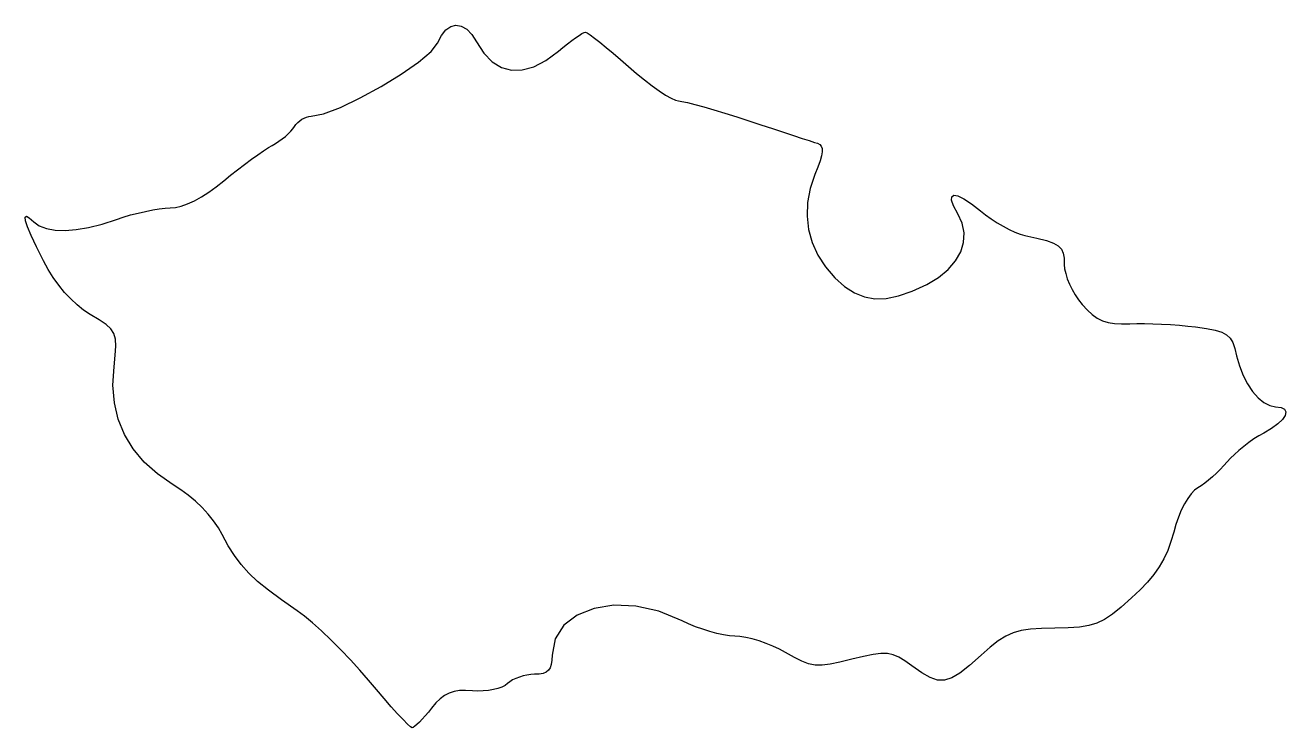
# Model space of a CAD drawing. Extents: x 0.1 to 33, y 0.1 to 18.4.
import ezdxf

# ---------------------------------------------------------------- set-up
doc = ezdxf.new("R2010")
doc.units = 0
doc.layers.add('Layer_1', color=7, linetype='CONTINUOUS')

msp = doc.modelspace()

# ---------------------------------------------------------------- linework, layer by layer
at = {"layer": 'Layer_1', "color": 7}
msp.add_lwpolyline([(9.056717, 1.345609), (8.831772, 1.607454), (8.589467, 1.873816), (8.337429, 2.137298), (8.083279, 2.390424), (7.834641, 2.625853), (7.599138, 2.836165), (7.384398, 3.013909), (7.198038, 3.151718), (6.787323, 3.436904), (6.446938, 3.688505), (6.165429, 3.918177), (5.931343, 4.137633), (5.733229, 4.3585), (5.559637, 4.592491), (5.399109, 4.851204), (5.240198, 5.14638), (5.140192, 5.320229), (5.017327, 5.496477), (4.874449, 5.672245), (4.714401, 5.844626), (4.540033, 6.010798), (4.354184, 6.167827), (4.159701, 6.312861), (3.959431, 6.442994), (3.552195, 6.722732), (3.204898, 7.034926), (2.918197, 7.378278), (2.692756, 7.751432), (2.529228, 8.153147), (2.428271, 8.58204), (2.390544, 9.03687), (2.416706, 9.516252), (2.450448, 9.820544), (2.465773, 10.057272), (2.45598, 10.241253), (2.414352, 10.387303), (2.334201, 10.510211), (2.208826, 10.624765), (2.031526, 10.745782), (1.795599, 10.888022), (1.623063, 11.00139), (1.4531, 11.135813), (1.287252, 11.289539), (1.12706, 11.460792), (0.974065, 11.64782), (0.82981, 11.848819), (0.695833, 12.062094), (0.573679, 12.285812), (0.393596, 12.649117), (0.25628, 12.944011), (0.161615, 13.170974), (0.109477, 13.330542), (0.09974, 13.423196), (0.1323, 13.449442), (0.207024, 13.409706), (0.323796, 13.304493), (0.467315, 13.199337), (0.653048, 13.126552), (0.877858, 13.086025), (1.138606, 13.077558), (1.432151, 13.101265), (1.755355, 13.157004), (2.105079, 13.24469), (2.478185, 13.364183), (2.659863, 13.424296), (2.851232, 13.480374), (3.046535, 13.531202), (3.240024, 13.575511), (3.425943, 13.612144), (3.598539, 13.639801), (3.752062, 13.657299), (3.880756, 13.663508), (4.017904, 13.675926), (4.170651, 13.712445), (4.33661, 13.771881), (4.513397, 13.852992), (4.69863, 13.954592), (4.889926, 14.07544), (5.084902, 14.214406), (5.281176, 14.370221), (5.459674, 14.516694), (5.642754, 14.66201), (5.825228, 14.802382), (6.001901, 14.934008), (6.167588, 15.053086), (6.317096, 15.155812), (6.44523, 15.238387), (6.546805, 15.29701), (6.634367, 15.346721), (6.72235, 15.403755), (6.808377, 15.466098), (6.890072, 15.531746), (6.965061, 15.598683), (7.030966, 15.664901), (7.085409, 15.728387), (7.126021, 15.787137), (7.163745, 15.841394), (7.209923, 15.892011), (7.262755, 15.93788), (7.320444, 15.977894), (7.381198, 16.010945), (7.443219, 16.035922), (7.504709, 16.051726), (7.563877, 16.057229), (7.881772, 16.119761), (8.323529, 16.28866), (8.840684, 16.535884), (9.384778, 16.833388), (9.907352, 17.153135), (10.359943, 17.467076), (10.694094, 17.747173), (10.861342, 17.965379), (10.958641, 18.165712), (11.07394, 18.310466), (11.202469, 18.399471), (11.339457, 18.43255), (11.480136, 18.409521), (11.619735, 18.33023), (11.753483, 18.194498), (11.876614, 18.002153), (12.068979, 17.700587), (12.286745, 17.4758), (12.527853, 17.328025), (12.790254, 17.257509), (13.07189, 17.26448), (13.370709, 17.349195), (13.684653, 17.511887), (14.011675, 17.752792), (14.133062, 17.852973), (14.250808, 17.946431), (14.362015, 18.03112), (14.463784, 18.105), (14.553218, 18.166025), (14.627414, 18.212143), (14.683474, 18.241316), (14.718504, 18.251504), (14.762065, 18.233188), (14.84258, 18.180678), (14.955438, 18.097662), (15.096024, 17.987821), (15.259727, 17.854838), (15.44193, 17.702393), (15.638018, 17.534169), (15.84338, 17.353846), (16.052348, 17.173526), (16.258768, 17.005301), (16.457306, 16.852856), (16.642622, 16.719873), (16.809375, 16.610032), (16.952233, 16.527017), (17.06585, 16.474506), (17.144895, 16.45619), (17.234899, 16.445663), (17.379933, 16.415496), (17.572453, 16.367801), (17.80492, 16.304696), (18.069791, 16.228293), (18.359529, 16.140711), (18.66659, 16.044064), (18.983432, 15.940466), (19.299295, 15.835358), (19.60355, 15.734384), (19.888852, 15.639961), (20.147855, 15.55451), (20.373216, 15.480449), (20.557591, 15.420195), (20.693634, 15.376168), (20.774005, 15.350796), (20.833413, 15.322715), (20.8739, 15.2787), (20.895265, 15.216204), (20.89724, 15.132689), (20.879742, 15.025614), (20.842492, 14.892442), (20.785291, 14.730618), (20.707934, 14.537635), (20.584131, 14.173738), (20.515639, 13.810433), (20.501782, 13.45122), (20.5419, 13.099543), (20.635315, 12.758929), (20.781357, 12.432822), (20.97935, 12.12472), (21.228623, 11.838123), (21.481494, 11.613897), (21.736304, 11.448572), (21.998804, 11.341722), (22.274739, 11.293011), (22.569858, 11.302042), (22.889912, 11.368336), (23.24065, 11.491498), (23.627819, 11.67116), (23.931284, 11.852742), (24.1812, 12.057974), (24.375423, 12.28203), (24.511818, 12.519972), (24.588247, 12.767001), (24.602555, 13.018179), (24.552636, 13.268679), (24.436332, 13.513592), (24.324186, 13.715776), (24.271763, 13.863688), (24.275742, 13.956963), (24.33285, 13.995119), (24.43977, 13.977904), (24.593194, 13.904667), (24.789824, 13.775042), (25.026354, 13.588691), (25.162233, 13.481136), (25.31003, 13.376206), (25.465012, 13.276525), (25.622439, 13.184746), (25.777568, 13.103438), (25.925661, 13.035253), (26.06198, 12.982816), (26.181789, 12.94878), (26.500999, 12.876475), (26.746914, 12.811564), (26.929009, 12.747048), (27.056754, 12.675928), (27.13962, 12.591176), (27.187084, 12.485738), (27.208618, 12.35267), (27.213698, 12.184946), (27.223237, 12.074653), (27.250584, 11.950334), (27.293804, 11.816222), (27.350991, 11.676579), (27.420225, 11.535637), (27.499592, 11.397715), (27.587174, 11.26699), (27.681055, 11.147779), (27.816869, 10.999302), (27.946313, 10.880063), (28.075433, 10.787635), (28.210275, 10.719563), (28.356887, 10.673392), (28.521316, 10.646581), (28.709609, 10.636985), (28.927809, 10.641783), (29.103467, 10.646863), (29.304248, 10.646778), (29.523117, 10.64198), (29.753044, 10.632667), (29.986992, 10.619403), (30.217931, 10.602469), (30.438824, 10.582149), (30.642639, 10.558725), (30.928414, 10.51848), (31.152315, 10.475836), (31.323551, 10.424302), (31.451336, 10.357416), (31.544872, 10.268713), (31.613376, 10.151704), (31.666053, 9.999953), (31.712114, 9.806913), (31.783308, 9.543882), (31.87963, 9.296627), (31.99653, 9.071103), (32.129453, 8.873237), (32.273847, 8.709012), (32.425163, 8.584355), (32.578844, 8.505191), (32.730338, 8.477534), (32.874737, 8.460882), (32.962051, 8.414005), (32.994608, 8.342152), (32.97474, 8.250486), (32.904797, 8.144144), (32.787102, 8.028264), (32.623994, 7.908037), (32.417806, 7.788573), (32.293481, 7.719005), (32.162713, 7.636229), (32.02942, 7.54335), (31.89752, 7.443443), (31.770935, 7.339614), (31.653582, 7.234937), (31.549382, 7.132491), (31.462255, 7.035406), (31.378999, 6.939959), (31.285908, 6.842282), (31.186114, 6.745112), (31.082765, 6.651189), (30.978997, 6.563305), (30.87795, 6.48417), (30.782768, 6.416606), (30.696589, 6.363322), (30.610155, 6.299371), (30.522172, 6.20525), (30.434557, 6.084487), (30.349218, 5.94061), (30.268074, 5.777175), (30.193036, 5.59771), (30.126017, 5.405714), (30.068932, 5.204744), (29.997826, 4.956557), (29.913004, 4.72601), (29.811893, 4.509066), (29.691911, 4.301689), (29.55049, 4.099872), (29.385046, 3.89955), (29.193005, 3.696689), (28.97179, 3.48728), (28.702813, 3.249649), (28.473866, 3.065499), (28.267519, 2.927972), (28.066348, 2.830267), (27.852929, 2.765525), (27.609836, 2.726945), (27.319641, 2.707754), (26.964922, 2.700981), (26.61664, 2.694208), (26.32995, 2.675299), (26.089536, 2.638807), (25.880091, 2.579061), (25.686294, 2.490387), (25.492837, 2.367197), (25.284401, 2.203818), (25.045678, 1.994635), (24.739738, 1.725423), (24.488693, 1.52815), (24.27647, 1.400416), (24.086998, 1.339738), (23.904205, 1.34369), (23.712017, 1.409814), (23.494365, 1.535657), (23.235172, 1.718763), (23.053802, 1.847908), (22.896872, 1.943101), (22.750094, 2.005811), (22.599193, 2.037618), (22.429882, 2.04044), (22.227881, 2.01504), (21.97891, 1.963224), (21.668686, 1.886544), (21.358586, 1.810231), (21.106474, 1.758867), (20.896834, 1.734031), (20.714146, 1.737136), (20.542893, 1.770014), (20.367551, 1.834164), (20.172606, 1.931163), (19.942536, 2.062594), (19.783577, 2.149208), (19.611808, 2.230037), (19.432665, 2.303245), (19.251585, 2.36714), (19.074011, 2.419916), (18.905378, 2.459794), (18.751124, 2.484912), (18.616687, 2.49366), (18.481206, 2.501845), (18.323958, 2.525269), (18.150591, 2.562156), (17.966757, 2.61098), (17.778098, 2.670078), (17.590267, 2.737839), (17.408909, 2.8126), (17.239671, 2.892751), (16.633923, 3.13978), (16.033832, 3.271945), (15.462549, 3.295369), (14.943226, 3.216093), (14.499008, 3.040297), (14.153049, 2.774133), (13.928499, 2.423698), (13.848503, 1.995143), (13.843395, 1.86247), (13.826913, 1.753787), (13.797285, 1.667088), (13.752731, 1.600512), (13.691469, 1.552082), (13.611721, 1.519881), (13.511716, 1.502101), (13.389675, 1.496456), (13.292531, 1.491376), (13.19228, 1.476983), (13.091803, 1.454405), (12.993985, 1.424546), (12.901701, 1.388422), (12.817842, 1.346992), (12.745285, 1.301272), (12.686916, 1.25225), (12.62426, 1.204441), (12.539421, 1.16208), (12.436142, 1.125983), (12.318167, 1.096886), (12.18924, 1.075437), (12.053104, 1.062737), (11.9135, 1.059351), (11.774175, 1.065842), (11.591555, 1.075437), (11.431253, 1.069793), (11.289069, 1.046933), (11.160796, 1.004995), (11.042232, 0.942285), (10.929177, 0.857026), (10.817425, 0.74741), (10.702772, 0.61169), (10.619779, 0.508876), (10.538265, 0.412949), (10.460307, 0.326024), (10.387979, 0.250191), (10.323361, 0.187566), (10.268525, 0.140238), (10.225551, 0.110294), (10.196516, 0.099852), (10.154547, 0.125252), (10.074509, 0.198206), (9.961078, 0.313494), (9.818926, 0.466063), (9.652731, 0.650749), (9.467167, 0.862472), (9.266908, 1.096124), (9.056717, 1.345609)], dxfattribs=at)

doc.saveas('drawing.dxf')
